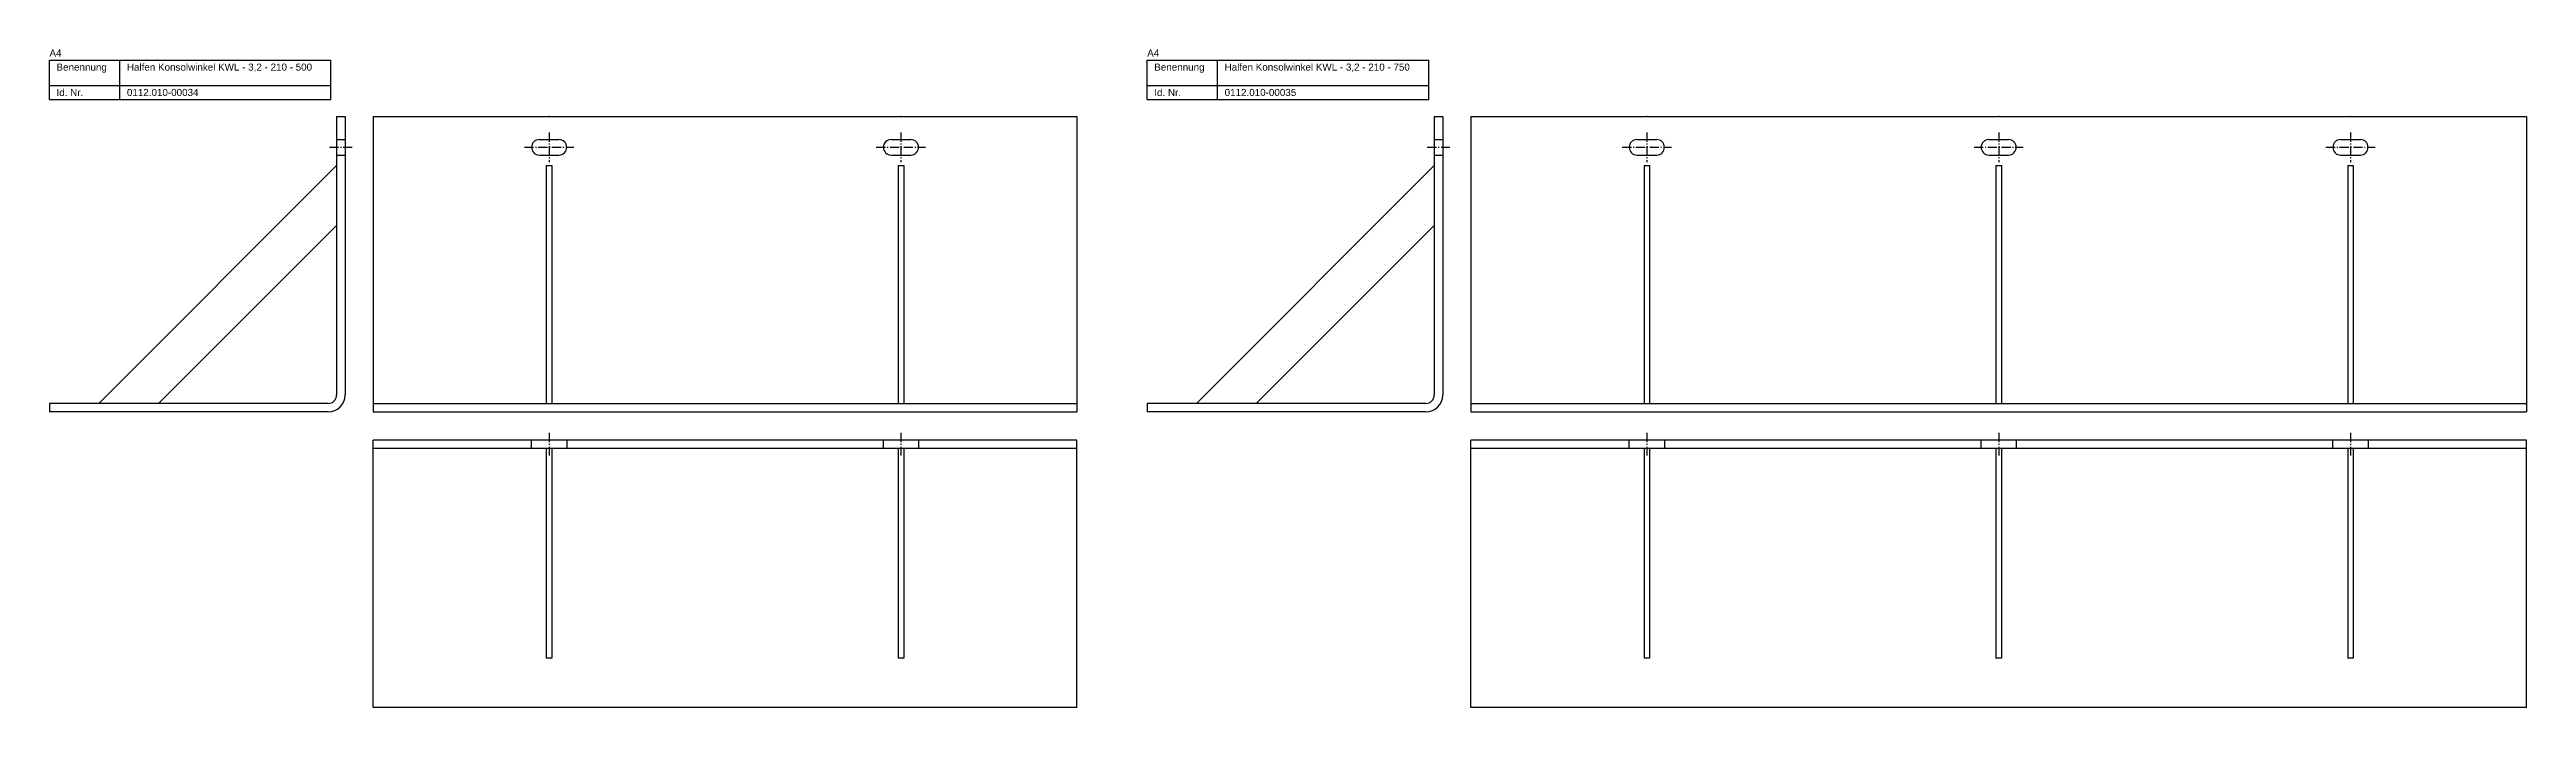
# Model space of a CAD drawing. Header units: millimetres. Extents: x 3683 to 6843, y -2519 to 868.
# Drawn here: x 3683 to 5443, y -1319 to -852 of the extents above; entities that cross this region are included whole.
import ezdxf

# ---------------------------------------------------------------- set-up
doc = ezdxf.new("R2010")
doc.units = ezdxf.units.MM
doc.linetypes.add('MITTELLINIE', pattern=[0.977, 0.65, -0.13, 0.067, -0.13])
doc.linetypes.add('VERDECKT', pattern=[9.525, 6.35, -3.175])
doc.layers.add('HALFEN-KONSOLANKER', color=2, linetype='CONTINUOUS')
doc.styles.add('ARIAL50', font='ARIAL.TTF', dxfattribs={"height": 5})

msp = doc.modelspace()

# ---------------------------------------------------------------- linework, layer by layer
at = {"layer": 'HALFEN-KONSOLANKER'}
for p, q in [((3683.1, -859.2), (3883.1, -859.2)), ((3683.1, -887.2), (3683.1, -859.2)), ((3733.1, -887.2), (3733.1, -859.2)), ((3883.1, -887.2), (3883.1, -859.2)), ((4463.1, -859.2), (4663.1, -859.2)), ((4463.1, -887.2), (4463.1, -859.2)), ((4513.1, -887.2), (4513.1, -859.2)), ((4663.1, -887.2), (4663.1, -859.2)), ((3683.1, -877.2), (3883.1, -877.2)), ((4463.1, -877.2), (4663.1, -877.2)), ((3683.1, -887.2), (3883.1, -887.2)), ((4463.1, -887.2), (4663.1, -887.2)), ((3887.1, -899.2), (3887.1, -1097.2)), ((3887.1, -899.2), (3893.1, -899.2)), ((3893.1, -899.2), (3893.1, -1097.2)), ((3913.1, -899.2), (4413.1, -899.2)), ((3913.1, -899.2), (3913.1, -1109.2)), ((4413.1, -899.2), (4413.1, -1109.2)), ((4667.1, -899.2), (4667.1, -1097.2)), ((4667.1, -899.2), (4673.1, -899.2)), ((4673.1, -899.2), (4673.1, -1097.2)), ((4693.1, -899.2), (5443.1, -899.2)), ((4693.1, -899.2), (4693.1, -1109.2)), ((5443.1, -899.2), (5443.1, -1109.2)), ((4031.1, -915.7), (4045.1, -915.7)), ((4031.1, -926.7), (4045.1, -926.7)), ((4281.1, -915.7), (4295.1, -915.7)), ((4281.1, -926.7), (4295.1, -926.7)), ((4811.1, -915.7), (4825.1, -915.7)), ((4811.1, -926.7), (4825.1, -926.7)), ((5061.1, -915.7), (5075.1, -915.7)), ((5061.1, -926.7), (5075.1, -926.7)), ((5311.1, -915.7), (5325.1, -915.7)), ((5311.1, -926.7), (5325.1, -926.7)), ((3887.1, -934.2), (3718.1, -1103.2)), ((4036.1, -934.2), (4036.1, -1103.2)), ((4036.1, -934.2), (4040.1, -934.2)), ((4040.1, -934.2), (4040.1, -1103.2)), ((4286.1, -934.2), (4286.1, -1103.2)), ((4286.1, -934.2), (4290.1, -934.2)), ((4290.1, -934.2), (4290.1, -1103.2)), ((4667.1, -934.2), (4498.1, -1103.2)), ((4816.1, -934.2), (4816.1, -1103.2)), ((4816.1, -934.2), (4820.1, -934.2)), ((4820.1, -934.2), (4820.1, -1103.2)), ((5066.1, -934.2), (5066.1, -1103.2)), ((5066.1, -934.2), (5070.1, -934.2)), ((5070.1, -934.2), (5070.1, -1103.2)), ((5316.1, -934.2), (5316.1, -1103.2)), ((5316.1, -934.2), (5320.1, -934.2)), ((5320.1, -934.2), (5320.1, -1103.2)), ((3887.1, -976.7), (3760.6, -1103.2)), ((4667.1, -976.7), (4540.6, -1103.2)), ((3881.1, -1103.2), (3683.1, -1103.2)), ((3683.1, -1103.2), (3683.1, -1109.2)), ((3913.1, -1103.2), (4413.1, -1103.2)), ((4661.1, -1103.2), (4463.1, -1103.2)), ((4463.1, -1103.2), (4463.1, -1109.2)), ((4693.1, -1103.2), (5443.1, -1103.2)), ((3881.1, -1109.2), (3683.1, -1109.2)), ((3913.1, -1109.2), (4413.1, -1109.2)), ((4661.1, -1109.2), (4463.1, -1109.2)), ((4693.1, -1109.2), (5443.1, -1109.2)), ((4413.1, -1129.2), (3913.1, -1129.2)), ((3913.1, -1319.2), (3913.1, -1129.2)), ((4413.1, -1135.2), (3913.1, -1135.2)), ((4036.1, -1135.2), (4036.1, -1284.2)), ((4040.1, -1135.2), (4040.1, -1284.2)), ((4286.1, -1135.2), (4286.1, -1284.2)), ((4290.1, -1135.2), (4290.1, -1284.2)), ((4413.1, -1319.2), (4413.1, -1129.2)), ((5443.1, -1129.2), (4693.1, -1129.2)), ((4693.1, -1319.2), (4693.1, -1129.2)), ((5443.1, -1135.2), (4693.1, -1135.2)), ((4816.1, -1135.2), (4816.1, -1284.2)), ((4820.1, -1135.2), (4820.1, -1284.2)), ((5066.1, -1135.2), (5066.1, -1284.2)), ((5070.1, -1135.2), (5070.1, -1284.2)), ((5316.1, -1135.2), (5316.1, -1284.2)), ((5320.1, -1135.2), (5320.1, -1284.2)), ((5443.1, -1319.2), (5443.1, -1129.2)), ((4040.1, -1284.2), (4036.1, -1284.2)), ((4290.1, -1284.2), (4286.1, -1284.2)), ((4820.1, -1284.2), (4816.1, -1284.2)), ((5070.1, -1284.2), (5066.1, -1284.2)), ((5320.1, -1284.2), (5316.1, -1284.2)), ((4413.1, -1319.2), (3913.1, -1319.2)), ((5443.1, -1319.2), (4693.1, -1319.2))]:
    msp.add_line(p, q, dxfattribs=at)
at = {"layer": 'HALFEN-KONSOLANKER', "color": 1, "linetype": 'MITTELLINIE', "ltscale": 10}
for p, q in [((4038.1, -910.7), (4038.1, -931.7)), ((4288.1, -910.7), (4288.1, -931.7)), ((4818.1, -910.7), (4818.1, -931.7)), ((5068.1, -910.7), (5068.1, -931.7)), ((5318.1, -910.7), (5318.1, -931.7)), ((3882.1, -921.2), (3898.1, -921.2)), ((4020.6, -921.2), (4055.6, -921.2)), ((4270.6, -921.2), (4305.6, -921.2)), ((4662.1, -921.2), (4678.1, -921.2)), ((4800.6, -921.2), (4835.6, -921.2)), ((5050.6, -921.2), (5085.6, -921.2)), ((5300.6, -921.2), (5335.6, -921.2)), ((4038.1, -1124.2), (4038.1, -1140.2)), ((4288.1, -1124.2), (4288.1, -1140.2)), ((4818.1, -1124.2), (4818.1, -1140.2)), ((5068.1, -1124.2), (5068.1, -1140.2)), ((5318.1, -1124.2), (5318.1, -1140.2))]:
    msp.add_line(p, q, dxfattribs=at)
at = {"layer": 'HALFEN-KONSOLANKER', "color": 1, "linetype": 'VERDECKT'}
for p, q in [((3887.1, -915.7), (3893.1, -915.7)), ((3887.1, -926.7), (3893.1, -926.7)), ((4667.1, -915.7), (4673.1, -915.7)), ((4667.1, -926.7), (4673.1, -926.7)), ((4025.6, -1135.2), (4025.6, -1129.2)), ((4050.6, -1129.2), (4050.6, -1135.2)), ((4275.6, -1135.2), (4275.6, -1129.2)), ((4300.6, -1129.2), (4300.6, -1135.2)), ((4805.6, -1135.2), (4805.6, -1129.2)), ((4830.6, -1129.2), (4830.6, -1135.2)), ((5055.6, -1135.2), (5055.6, -1129.2)), ((5080.6, -1129.2), (5080.6, -1135.2)), ((5305.6, -1135.2), (5305.6, -1129.2)), ((5330.6, -1129.2), (5330.6, -1135.2))]:
    msp.add_line(p, q, dxfattribs=at)
at = {"layer": 'HALFEN-KONSOLANKER'}
for centre, radius, start, end in [((4031.1, -921.2), 5.5, 90, 270), ((4045.1, -921.2), 5.5, 270, 90), ((4281.1, -921.2), 5.5, 90, 270), ((4295.1, -921.2), 5.5, 270, 90), ((4811.1, -921.2), 5.5, 90, 270), ((4825.1, -921.2), 5.5, 270, 90), ((5061.1, -921.2), 5.5, 90, 270), ((5075.1, -921.2), 5.5, 270, 90), ((5311.1, -921.2), 5.5, 90, 270), ((5325.1, -921.2), 5.5, 270, 90), ((3881.1, -1097.2), 12, 270, 0), ((3881.1, -1097.2), 6, 270, 0), ((4661.1, -1097.2), 6, 270, 0), ((4661.1, -1097.2), 12, 270, 0)]:
    msp.add_arc(centre, radius, start, end, dxfattribs=at)
for p in [(4038.1, -899.2), (4038.1, -899.2), (4288.1, -899.2), (4288.1, -899.2), (4818.1, -899.2), (4818.1, -899.2), (5068.1, -899.2), (5068.1, -899.2), (5318.1, -899.2), (5318.1, -899.2)]:
    msp.add_point(p, dxfattribs=at)

# ---------------------------------------------------------------- texts
at = {"layer": 'HALFEN-KONSOLANKER', "style": 'ARIAL50'}
for s, p in [('A4', (3683.1, -856.7)), ('Benennung', (3688.1, -866.7)), ('Halfen Konsolwinkel KWL - 3,2 - 210 - 500', (3738.1, -866.7)), ('A4', (4463.1, -856.7)), ('Benennung', (4468.1, -866.7)), ('Halfen Konsolwinkel KWL - 3,2 - 210 - 750', (4518.1, -866.7)), ('Id. Nr.', (3688.1, -884.7)), ('0112.010-00034', (3738.1, -884.7)), ('Id. Nr.', (4468.1, -884.7)), ('0112.010-00035', (4518.1, -884.7))]:
    msp.add_text(s, height=5, dxfattribs=at).set_placement(p)

doc.saveas('drawing.dxf')
